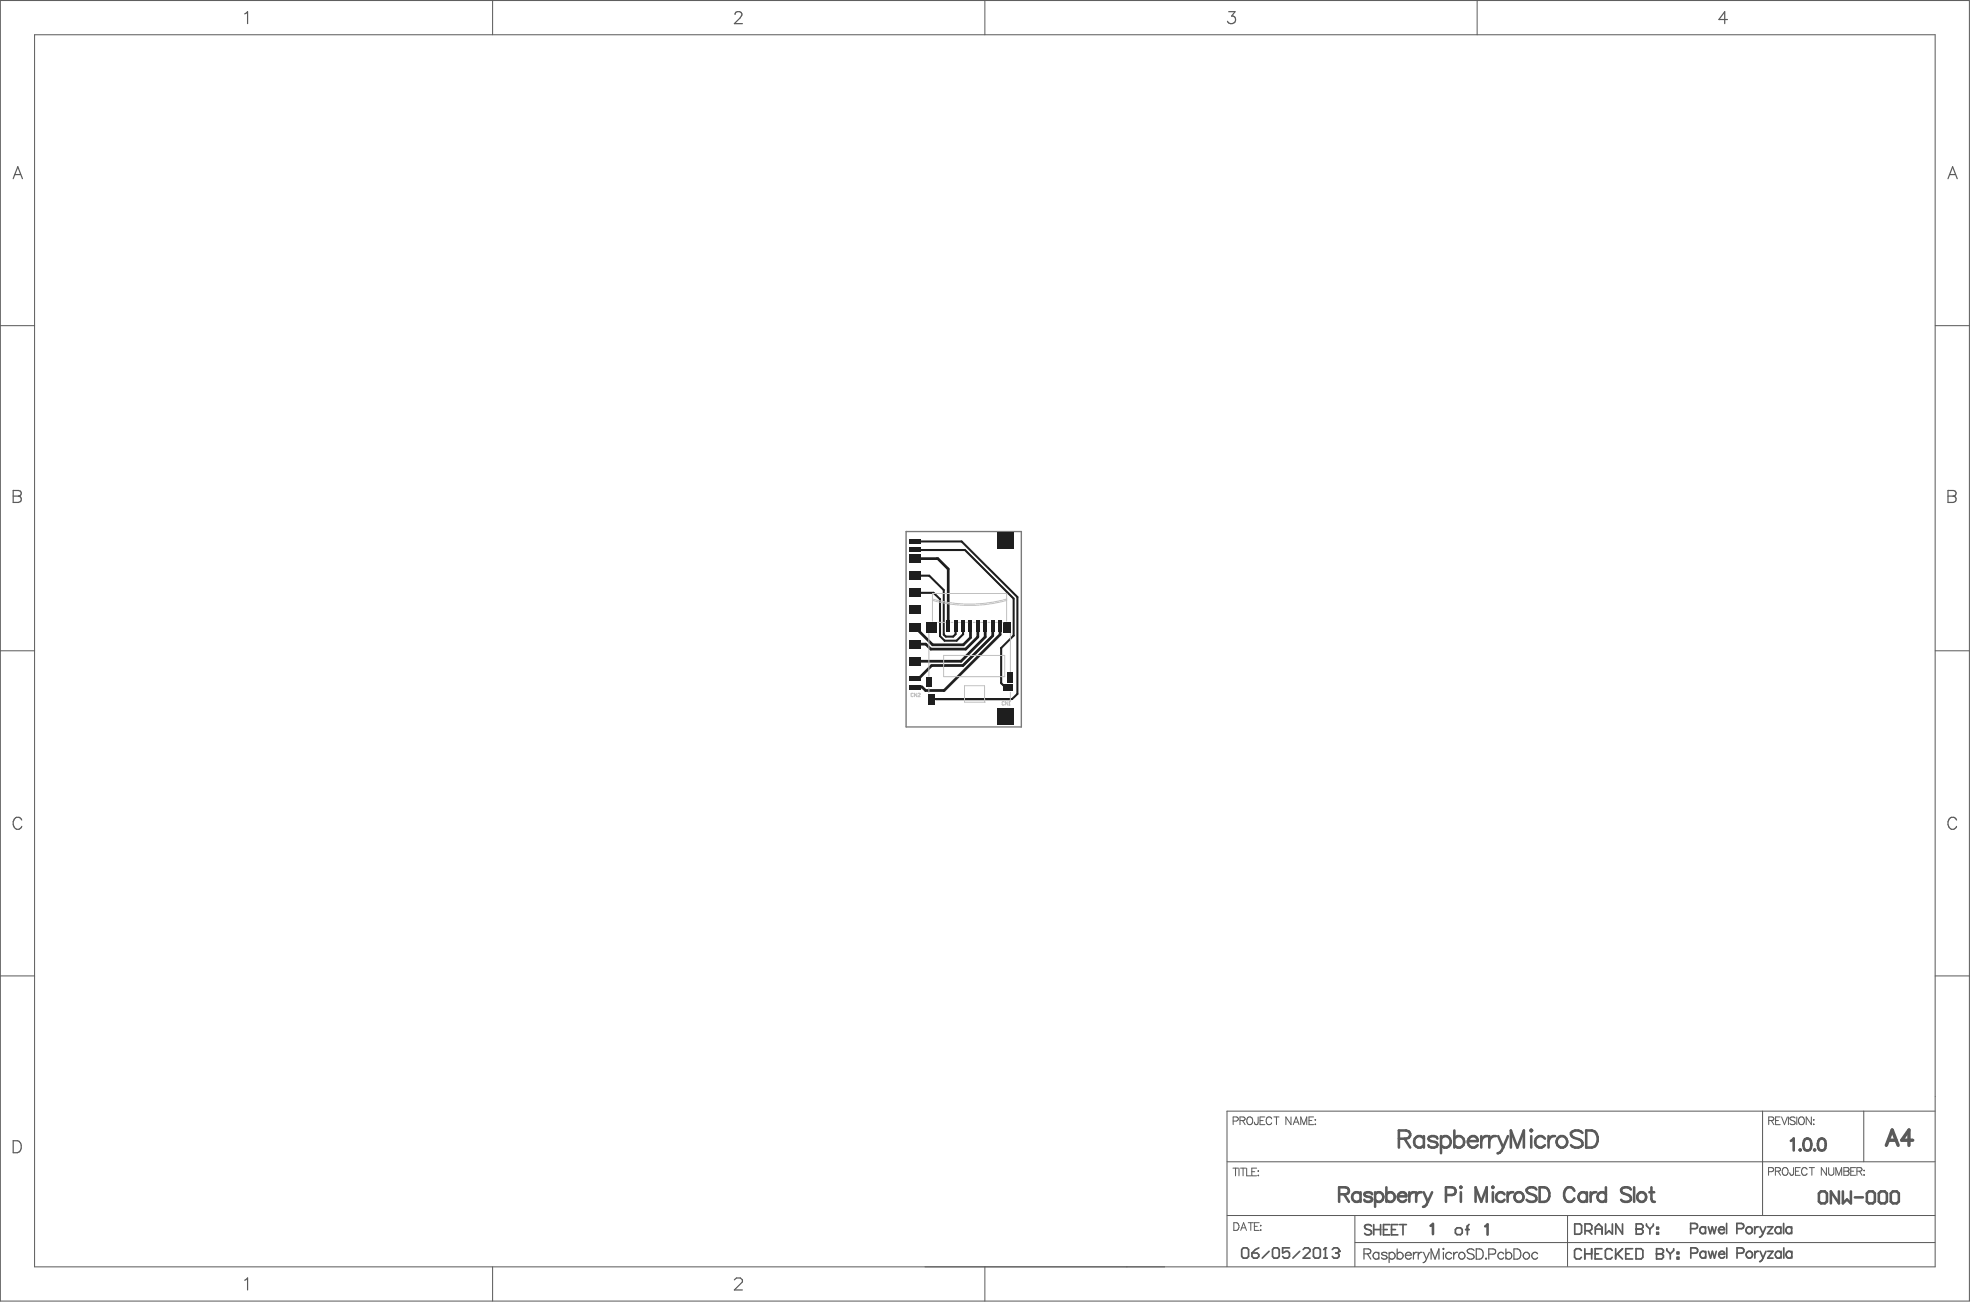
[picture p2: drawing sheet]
<svg xmlns="http://www.w3.org/2000/svg" width="974mm" height="645mm" viewBox="0 0 974 645" stroke-linecap="round" stroke-linejoin="round" font-family="sans-serif">
<g fill="none" stroke="#5a5a5a" stroke-width=".49">
<path d="M0 0h972v642h-972zM17 17h938v609h-938zM243 0v17M486 0v17M729 0v17M0 161h17M955 161h17M0 321h17M955 321h17M0 482h17M955 482h17M609 554l2-1v-1h-2v3"/>
<path d="M612 553h2l1-1h-1h-2v3M613 553l2 2M616 552a1.7 1.7 0 0 1 2 2 1.7 1.7 0 0 1-2 1zM621 552v3h-1l-1-1M622 553h2M624 552h-2v3h2M628 552a1.4 1.4 0 0 0-2 0 1.4 1.4 0 0 0-1 1v1a1.4 1.4 0 0 0 1 1 1.4 1.4 0 0 0 2-1M629 552h2M630 552v3M637 552v3l-2-3v3M638 555l2-3 1 3M639 554h2"/>
<path d="M642 555v-3l2 3 1-3v3M646 553h2M648 552h-2v3h2M649 553h.1M649 555h.1M870 549v51M873 553h2l1-1h-1h-2v3M874 553l2 2M877 553h1M879 552h-2v3h2M880 552l1 3 1-3M883 552v3"/>
<path d="M886 552h-1h-1v1l2 1-1 1h-1M887 552v3M888 552h1a1.7 1.7 0 0 1 2 2 1.7 1.7 0 0 1-3 1zM894 552v3l-2-3v3M895 553h.1M895 555h.1M920 549v25M955 549h-349v76M606 574h349M609 577h2M610 577v4M612 577v4"/>
<path d="M612 577h3M614 577v4M615 577v4h3M618 579h1M620 577h-2v4h2M621 578h.1M621 580h.1M606 600h349M609 604h1a2 2 0 0 1 2 2 2 2 0 0 1-2 2h-1zM612 608l2-4 1 4M613 606h2M616 604h3"/>
<path d="M617 604v4M619 606h2M622 604h-3v4h3M622 605h.1M622 607h.1M669 600v25M669 614h286M774 600v25M243 626v16M486 626v16M556 625v1"/>
</g>
<g fill="none" stroke="#5a5a5a" stroke-width=".59">
<path d="M121 7l1-1v6M363 7v-1h2h1v1l-3 5h4M607 6h3l-2 2a2 2 0 0 1 1 3 2 2 0 0 1-3-1M853 10h-4l2-4v6M7 88l2-6 2 6M7 86h3M962 88l2-6 2 6M963 86h2M7 242l3 1v1l-1 1a1.6 1.6 0 0 1 2 2 1.6 1.6 0 0 1-2 1h-2zM7 245h2M962 242l3 1v1l-1 1a1.6 1.6 0 0 1 2 2 1.6 1.6 0 0 1-2 1h-2zM962 245h2"/>
<path d="M11 405a2.2 2.2 0 0 0-3-1 2.2 2.2 0 0 0-1 2v1a2.2 2.2 0 0 0 1 3 2.2 2.2 0 0 0 3-2M966 405a2.2 2.2 0 0 0-3-1 2.2 2.2 0 0 0-1 2v1a2.2 2.2 0 0 0 1 3 2.2 2.2 0 0 0 3-2M7 563h2a3 3 0 0 1 2 3 3 3 0 0 1-2 3h-2zM121 632l1-1v6M363 632l1-1h1l2 1v1l-4 4h4"/>
</g>
<g fill="none" stroke="#5a5a5a" stroke-width=".85">
<path d="M613 617l1-1h2v1v3v1h-2l-1-1zM618 619h3v1v1h-2l-1-1zM621 616l-3 3M627 618l-4 3M629 616h2l1 1v3l-1 1h-2l-1-1v-3zM637 616h-4v3l2-1 2 1v1l-1 1h-2l-1-1M642 618l-4 3M643 617l1-1h2l1 1v1l-4 3h4M648 617l1-1h2l1 1v3l-1 1h-2l-1-1zM654 616v5M677 605h-1h-2v2l3 1v1l-1 1-2-1M678 605v5"/>
<path d="M678 607h4M682 605v5M683 607h2M686 605h-3v5h3M687 607h2M690 605h-3v5h3M691 605h3M693 605v5M718 607l1-1h2l1 1v2l-1 1h-2l-1-1zM724 607h1M725 605h-1v5M835 607h3v-2l-1-1h-2v5"/>
<path d="M842 606v3M842 607a1.6 1.6 0 0 0-2-1 1.6 1.6 0 0 0 0 3 1.6 1.6 0 0 0 2-1M843 606l1 3 1-3 1 3 1-3M848 607l2 2 1-1M849 607l1-1 1 1h-3zM852 604v5M857 607h3l1-2-1-1h-3v5M866 606v3M868 606h-1l-1 1M869 606l1 3M870 609l-1 2M872 606l-2 3"/>
<path d="M873 606h2l-2 3h2M879 607a1.6 1.6 0 0 0-2-1 1.6 1.6 0 0 0 0 3 1.6 1.6 0 0 0 2-1M879 606v3M881 604v5M885 607a1.6 1.6 0 0 0-3-1 1.6 1.6 0 0 0 0 3 1.6 1.6 0 0 0 3-1M885 606v3M653 621h2"/>
<circle cx="863" cy="607" r="1.7"/>
</g>
<path d="M706 605l1-1v5M733 606l1-1v5" fill="none" stroke="#5a5a5a" stroke-width="1.3"/>
<circle cx="654" cy="616" r=".4" fill="#5a5a5a"/>
<path d="M654 616l-1 1M658 617l1-1h1l1 2" fill="none" stroke="#5a5a5a" stroke-width=".85"/>
<circle cx="661" cy="618" r=".4" fill="#5a5a5a"/>
<g fill="none" stroke="#5a5a5a" stroke-width=".85">
<path d="M659 619h1M660 619l1 1-1 1h-1l-1-1M661 618l-1 1M777 604h3l1 1v4h-1h-3zM782 608h3l1-1v-2l-1-1h-3v5M784 608l2 1M788 609v-3l1-2 2 2v3M788 607h3M793 604v5l1-1 2 1v-5M801 604v5l-3-5v5M808 604v5h2h1l-1-2h-2M835 619h3v-2l-1-1h-2v5"/>
<path d="M842 619a1.6 1.6 0 0 0-2-1 1.6 1.6 0 0 0 0 3 1.6 1.6 0 0 0 2-1M842 618v3M843 618l1 3 1-3 1 3 1-3M848 619l2 2 1-1M849 619l1-1 1 1h-3zM852 616v5M858 619h2l1-2-1-1h-2v5M866 618v3M868 618h-1l-1 1M869 618l1 3M872 618l-2 3M873 618h2l-2 3h2"/>
<path d="M879 619a1.6 1.6 0 0 0-2-1 1.6 1.6 0 0 0 0 3 1.6 1.6 0 0 0 2-1M879 618v3M881 616v5M885 619a1.6 1.6 0 0 0-3-1 1.6 1.6 0 0 0 0 3 1.6 1.6 0 0 0 3-1M885 618v3M870 621l-1 2"/>
<circle cx="864" cy="620" r="1.7"/>
</g>
<path d="M931 566l3-8 3 8M932 563h4M944 563h-5l3-5v8" fill="none" stroke="#5a5a5a" stroke-width="1.7"/>
<circle cx="808" cy="607" r=".4" fill="#5a5a5a"/>
<g fill="none" stroke="#5a5a5a" stroke-width=".85">
<path d="M781 617h-1h-2h-1v4l1 1h2l1-1M782 617v5M782 619h4M786 617v5M787 619h2M791 617h-4v5h4M796 617h-1h-2v4v1h2l1-1M798 617v5M798 619l3 3M801 617l-3 3M803 619h1M806 617h-3v5h3"/>
<path d="M808 617h2h1v4l-1 1h-2zM808 604h2l1 1-1 2h-2M813 604v1l2 2M815 607v2M816 604v1l-1 2M818 617v5h2l1-1-1-2h-2M818 606h1v1h-1zM818 609h1h-1z"/>
</g>
<g fill="none" stroke="#5a5a5a" stroke-width=".49">
<path d="M873 579l2-1v-1h-2v3M876 578h3v-1h-1h-2v3M878 578l1 2M880 577h1a1.7 1.7 0 0 1 2 2 1.7 1.7 0 0 1-3 1zM885 577v3h-1v-1M886 578h2M889 577h-3v3h3M892 577a1.4 1.4 0 0 0-1 0 1.4 1.4 0 0 0-2 1v1a1.4 1.4 0 0 0 2 1 1.4 1.4 0 0 0 1-1M893 577h3M894 577v3M902 577v3l-3-3v3M903 577v3h1h1v-3"/>
<path d="M910 577h3v1h-1l1 1-1 1h-2zM910 578h2M914 578h1M916 577h-2v3h2M917 578h2v-1h-1h-1v3M918 578l1 2M920 578h.1M906 580v-3l2 3 1-3v3M920 580h.1"/>
</g>
<path d="M898 589l1-1h2l1 1v4l-1 1h-2l-1-1zM908 588v6l-4-6v6M910 588v6l2-2 2 2v-6M916 591h4M922 589l1-1h2l1 1v4l-1 1h-2l-1-1zM928 589l1-1h1l1 1v4l-1 1h-1l-1-1zM933 589l1-1h2l1 1v4l-1 1h-2l-1-1z" fill="none" stroke="#5a5a5a" stroke-width="1.3"/>
<circle cx="818" cy="619" r=".4" fill="#5a5a5a"/>
<path d="M818 617h2h1l-1 2h-2M823 617l2 2M825 619v3M826 617l-1 2M828 618h1v1h-1zM828 621h1v1h-1z" fill="none" stroke="#5a5a5a" stroke-width=".85"/>
<g fill="none" stroke="#5a5a5a" stroke-width=".59">
<path d="M673 619h3l1-1-2-1h-2v5M675 619l2 3M681 618v4M681 619a1.6 1.6 0 0 0-3 0 1.6 1.6 0 0 0 0 2 1.6 1.6 0 0 0 3 0M685 619l-1-1-2 1v1h3v1l-1 1-2-1M686 619a1.6 1.6 0 0 1 2 0 1.6 1.6 0 0 1 0 2 1.6 1.6 0 0 1-2 0M686 618v5M690 619a1.6 1.6 0 0 1 2 0 1.6 1.6 0 0 1 0 2 1.6 1.6 0 0 1-2 0M690 617v5M694 620v1l1 1 2-1M694 619l2-1 1 2h-3zM698 618v4"/>
<path d="M700 618l-2 1v1M700 618v4M702 618l-1 1-1 1M703 618l1 4M706 618l-2 4M712 617h1zM713 618v4M717 619a1.6 1.6 0 0 0-3 0 1.6 1.6 0 0 0 0 2 1.6 1.6 0 0 0 3 0M718 618v4M720 618l-2 1v1M728 617h-1h-3l1 2h2l1 1v1l-1 1-3-1M729 617h1a2.7 2.7 0 0 1 2 2 2.7 2.7 0 0 1-2 3h-1z"/>
<path d="M735 619h3v-1l-1-1h-2v5M742 619a1.6 1.6 0 0 0-2 0 1.6 1.6 0 0 0 0 2 1.6 1.6 0 0 0 2 0M743 619a1.6 1.6 0 0 1 3 0 1.6 1.6 0 0 1 0 2 1.6 1.6 0 0 1-3 0M743 617v5M747 617h2a2.7 2.7 0 0 1 2 2 2.7 2.7 0 0 1-2 3h-2zM759 619a1.6 1.6 0 0 0-2 0 1.6 1.6 0 0 0 0 2 1.6 1.6 0 0 0 2 0M704 622l-1 1M706 622v-5l2 5 2-5v5M733 621h1z"/>
<circle cx="722" cy="620" r="1.7"/>
<circle cx="753" cy="620" r="1.7"/>
</g>
<g fill="none" stroke="#5a5a5a" stroke-width="1.3">
<path d="M718 558v9M756 558v1zM781 559a3 3 0 0 0-5 1v1l4 2a2.1 2.1 0 0 1 1 1 2.1 2.1 0 0 1-1 2 4 4 0 0 1-4-1M783 558h3a4 4 0 0 1 3 4 4 4 0 0 1-3 5h-3zM691 562h4a2 2 0 0 0 0-3l-4-1v9M693 562l3 5M703 561v6M703 562a2.7 2.7 0 0 0-4 0 2.7 2.7 0 0 0 0 4 2.7 2.7 0 0 0 4-1M710 562a2.5 2.5 0 0 0-5 0l1 1 3 1 1 1a2.6 2.6 0 0 1-5 0M711 562a2.7 2.7 0 0 1 4 0 2.7 2.7 0 0 1 0 4 2.7 2.7 0 0 1-4-1M711 561v8M718 562a2.7 2.7 0 0 1 4 0 2.7 2.7 0 0 1 0 4 2.7 2.7 0 0 1-4-1"/>
<path d="M725 563a2.7 2.7 0 0 0 1 3 2.7 2.7 0 0 0 3-1M726 561a2.3 2.3 0 0 1 2 0 2.3 2.3 0 0 1 1 2h-4zM731 561v6M734 561a2.8 2.8 0 0 0-3 2M735 561v6M739 561a2.8 2.8 0 0 0-4 2M740 561l2 6M742 567l-2 2h-1M744 561l-2 6M746 567v-9l3 9 3-9v9M756 561v6M763 562a2.7 2.7 0 0 0-4 0 2.7 2.7 0 0 0 0 4 2.7 2.7 0 0 0 4-1"/>
<path d="M764 561v6M768 561a2.7 2.7 0 0 0-4 2M884 563l2-1v6M888 568h1zM891 563a1.9 1.9 0 0 1 3 0v2a2.6 2.6 0 0 1-1 3h-1a4 4 0 0 1-1-5zM896 568h.1M898 563a1.8 1.8 0 0 1 3 0v2a2.6 2.6 0 0 1-1 3h-1a4 4 0 0 1-1-5zM661 590l4-1 1-1v-1l-2-1h-3v7M664 590l2 3M672 589v4M672 590a2.3 2.3 0 0 0-4-1 2.3 2.3 0 0 0 0 4 2.3 2.3 0 0 0 4-1M677 590a2.2 2.2 0 0 0-3 0l1 1h2v1a2.2 2.2 0 0 1-3 0"/>
<path d="M679 590a2.3 2.3 0 0 1 3-1 2.3 2.3 0 0 1 0 4 2.3 2.3 0 0 1-3-1M679 589v7M684 590a2.3 2.3 0 0 1 4-1 2.3 2.3 0 0 1 0 4 2.3 2.3 0 0 1-4-1M684 586v7M690 591a2.3 2.3 0 0 0 1 2 2.3 2.3 0 0 0 3-1M690 590a2 2 0 0 1 3-1 2 2 0 0 1 1 2h-4zM696 589v4M698 589a2.3 2.3 0 0 0-2 2M699 589v4M702 589a2.3 2.3 0 0 0-3 2M703 589l2 4M705 593l-1 2-1 1"/>
<path d="M707 589l-2 4M714 590h3a1.9 1.9 0 0 0 2-2 1.9 1.9 0 0 0-2-2h-3v7M721 586h1zM721 589v4M728 593v-7l3 7 3-7v7M737 586h.1M737 589v4M743 590a2.3 2.3 0 0 0-4-1 2.3 2.3 0 0 0 0 4 2.3 2.3 0 0 0 4-1M744 589v4M747 589a2.3 2.3 0 0 0-3 2M758 587a2.7 2.7 0 0 0-2-1 2.7 2.7 0 0 0-2 2v1l4 1v2a3 3 0 0 1-4 0M760 586h2a4 4 0 0 1 3 4 4 4 0 0 1-3 3h-2z"/>
<path d="M777 588a2.6 2.6 0 0 0-3-2 2.6 2.6 0 0 0-2 3v2a2.6 2.6 0 0 0 2 2 2.6 2.6 0 0 0 3-1M783 590a2.3 2.3 0 0 0-3-1 2.3 2.3 0 0 0 0 4 2.3 2.3 0 0 0 3-1M783 589v4M785 589v4M788 589a2.3 2.3 0 0 0-3 2M793 590a2.3 2.3 0 0 0-4-1 2.3 2.3 0 0 0 0 4 2.3 2.3 0 0 0 4-1M793 586v7M805 587a2.7 2.7 0 0 0-2-1 2.7 2.7 0 0 0-3 2l1 1 3 1 1 2a3 3 0 0 1-5 0M807 586v7M814 589h3M815 586v6l1 1h1"/>
<circle cx="771" cy="564" r="2.7"/>
<circle cx="750" cy="591" r="2.4"/>
<circle cx="810" cy="591" r="2.3"/>
</g>
<path d="M447 262h57v97h-57z" fill="none" stroke="#787878" stroke-width=".68"/>
<path d="M452 276h11l5 5v28M479 309v6l-3 3h-16l-8-8M483 309v6l-6 6h-18l-2-3h-5M486 309v6l-12 12h-22M490 309v5l-15 15h-15l-6 6h-2M494 309v4l-28 28h-9l-2-2h-3" fill="none" stroke="#1e1e1e" stroke-width="1.4"/>
<path d="M452 272h24l24 24v18l-6 6v17l3 3M452 267h23l27 28v48l-2 2h-40M452 284h7l7 7v22l1 1h4l1-1v-4M452 293h9l3 3v18l2 2h6l3-3v-4" fill="none" stroke="#1e1e1e" stroke-width="1"/>
<g fill="#1e1e1e">
<path d="M458 334h2v5h-2z" fill-rule="evenodd"/>
<path d="M471 306h2v6h-2z" fill-rule="evenodd"/>
<path d="M478 306h2v6h-2z" fill-rule="evenodd"/>
<path d="M486 306h1v6h-1z" fill-rule="evenodd"/>
<path d="M493 306h2v6h-2z" fill-rule="evenodd"/>
<path d="M497 332h3v5h-3z" fill-rule="evenodd"/>
<path d="M495 338h5v3h-5z" fill-rule="evenodd"/>
<path d="M457 307h5v5h-5z" fill-rule="evenodd"/>
<path d="M475 306h1v6h-1z" fill-rule="evenodd"/>
<path d="M467 306h2v6h-2z" fill-rule="evenodd"/>
<path d="M492 350h9v8h-9z" fill-rule="evenodd"/>
<path d="M495 307h4v5h-4z" fill-rule="evenodd"/>
<path d="M489 306h2v6h-2z" fill-rule="evenodd"/>
<path d="M482 306h2v6h-2z" fill-rule="evenodd"/>
<path d="M458 343h4v5h-4z" fill-rule="evenodd"/>
<path d="M492 262h9v9h-9z" fill-rule="evenodd"/>
<path d="M449 338h6v2h-6z" fill-rule="evenodd"/>
<path d="M449 334h6v2h-6z" fill-rule="evenodd"/>
<path d="M449 325h6v4h-6z" fill-rule="evenodd"/>
<path d="M449 291h6v4h-6z" fill-rule="evenodd"/>
<path d="M449 270h6v3h-6z" fill-rule="evenodd"/>
<path d="M449 266h6v2h-6z" fill-rule="evenodd"/>
<path d="M449 308h6v4h-6z" fill-rule="evenodd"/>
<path d="M449 299h6v4h-6z" fill-rule="evenodd"/>
<path d="M449 282h6v4h-6z" fill-rule="evenodd"/>
<path d="M449 274h6v4h-6z" fill-rule="evenodd"/>
<path d="M449 316h6v4h-6z" fill-rule="evenodd"/>
</g>
<path d="M463 307h4M469 307h1M473 307h1M477 307h1M480 307h1M459 340v2" fill="none" stroke="#c0c0c0" stroke-width=".49"/>
<circle cx="486" cy="347" r=".2" fill="#c0c0c0"/>
<g fill="none" stroke="#c0c0c0" stroke-width=".49">
<path d="M459 313v21M460 307v-14h37v14M484 307h1M488 307h1M491 307h1M495 307h.1M499 313v19M466 324h30v10h-30zM476 339h10v8h-10zM451 343h-1v1h1M453 342v2l-2-2v2M453 343h1l-1 1h1"/>
<path d="M496 347h-1v1h1M498 346v2l-2-2v2M498 348h1M498 346v2M499 342v4h-37"/>
</g>
<circle cx="498" cy="346" r=".2" fill="#c0c0c0"/>
<path d="M460 296a68 68 0 0 0 37 0M498 346v1" fill="none" stroke="#c0c0c0" stroke-width=".49"/>
</svg>
